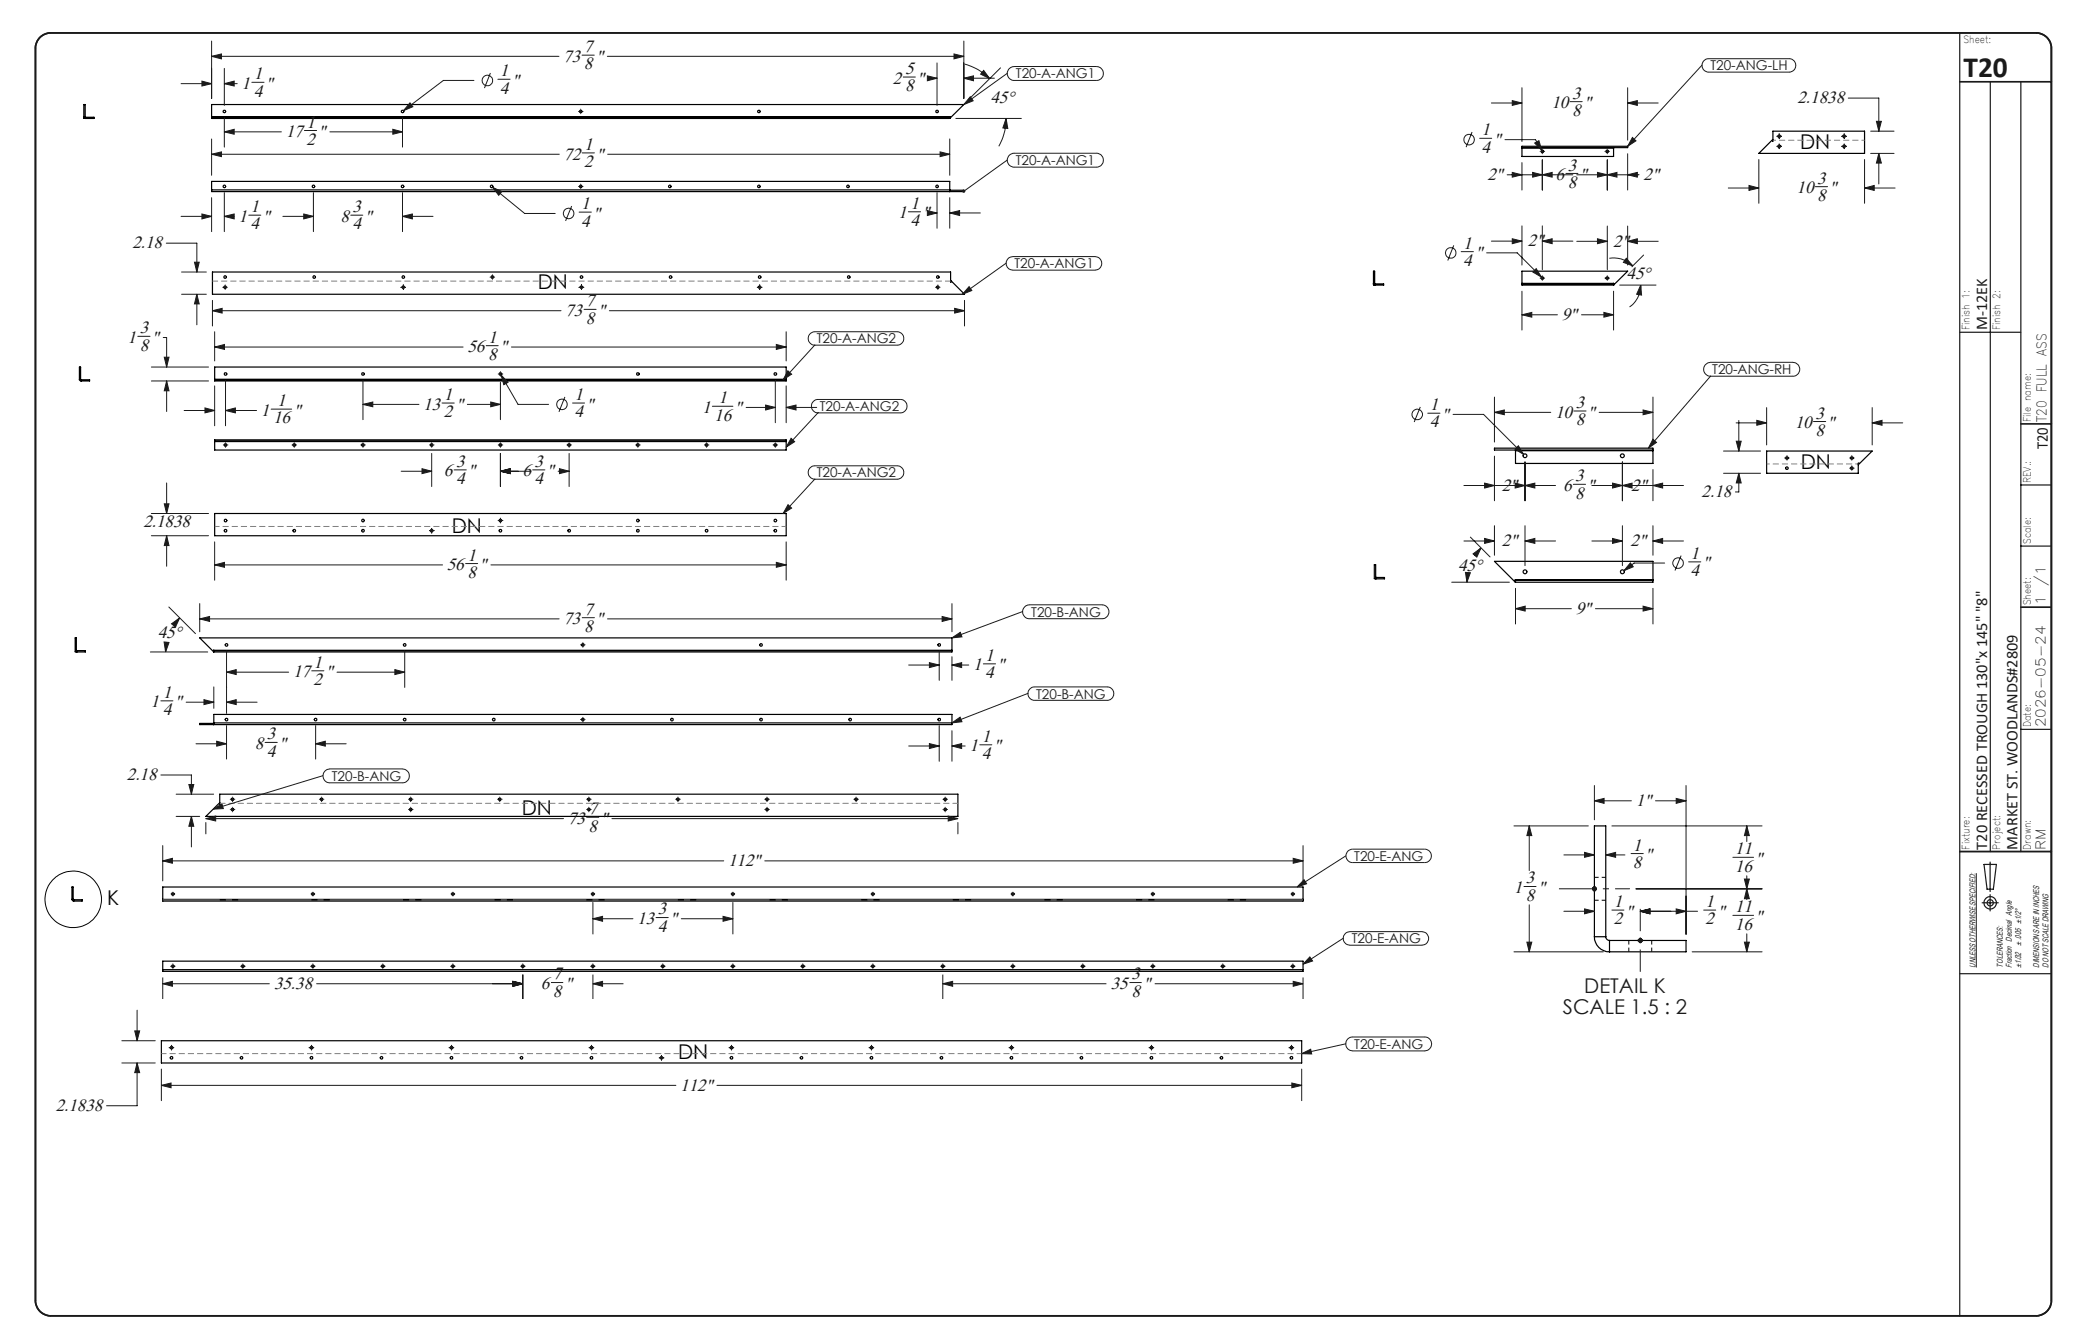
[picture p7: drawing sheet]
<svg xmlns="http://www.w3.org/2000/svg" width="432mm" height="279mm" viewBox="0 0 432 279" stroke-linecap="round" stroke-linejoin="round" font-family="sans-serif">
<defs><g id="words">
<text font-size="6.1" fill="#191924" x="408.2" y="16.1">T20</text>
<g font-size="4.2">
<text x="374.2" y="30.9">DN</text>
<text x="111.8" y="60.2">DN</text>
<text x="374.4" y="97.6">DN</text>
<text x="93.9" y="110.7">DN</text>
<text x="108.5" y="169.4">DN</text>
<text x="22.3" y="188.2">K</text>
<text x="141" y="220.1">DN</text>
</g>
<g font-size="4.2" fill="#191924">
<text x="329.4" y="206.5">DETAIL K</text>
<text x="324.9" y="210.7">SCALE 1.5 : 2</text>
</g>
<g font-size="3.7" fill="#191924">
<text x="121.4" y="10.8">7</text>
<text x="52.7" y="16.5">1</text>
<text x="103.9" y="15.8">1</text>
<text x="106.4" y="17.8">&quot;</text>
<text x="117.1" y="12.8">73</text>
<text x="121.4" y="14.4">8</text>
<text x="123.9" y="12.8">&quot;</text>
<text x="185.6" y="17.4">2</text>
<text x="188.2" y="15.4">5</text>
<text x="190.7" y="17.4">&quot;</text>
<text x="50.2" y="18.5">1</text>
<text x="52.7" y="20.1">4</text>
<text x="55.3" y="18.5">&quot;</text>
<text x="103.9" y="19.4">4</text>
<text x="188.2" y="19">8</text>
<text x="205.9" y="21.5">45°</text>
<text x="322.5" y="22.5">10</text>
<text x="326.8" y="20.5">3</text>
<text x="329.3" y="22.5">&quot;</text>
<text x="373.7" y="21.5">2.1838</text>
<text x="59.4" y="28.5">17</text>
<text x="63.7" y="26.5">1</text>
<text x="66.2" y="28.5">&quot;</text>
<text x="308" y="28.1">1</text>
<text x="326.8" y="24.1">8</text>
<text x="63.7" y="30.1">2</text>
<text x="117.2" y="33.2">72</text>
<text x="121.5" y="34.8">2</text>
<text x="121.5" y="31.2">1</text>
<text x="124" y="33.2">&quot;</text>
<text x="308" y="31.7">4</text>
<text x="310.5" y="30.1">&quot;</text>
<text x="325.9" y="35.4">3</text>
<text x="309.2" y="37.4">2&quot;</text>
<text x="323.4" y="37.4">6</text>
<text x="325.9" y="39">8</text>
<text x="328.5" y="37.4">&quot;</text>
<text x="341.7" y="37.4">2&quot;</text>
<text x="373.5" y="40.2">10</text>
<text x="377.8" y="38.2">3</text>
<text x="377.8" y="41.8">8</text>
<text x="380.3" y="40.2">&quot;</text>
<text x="49.6" y="46.1">1</text>
<text x="52.1" y="47.7">4</text>
<text x="52.1" y="44.1">1</text>
<text x="54.6" y="46.1">&quot;</text>
<text x="70.8" y="46.1">8</text>
<text x="73.3" y="44.1">3</text>
<text x="73.3" y="47.7">4</text>
<text x="75.8" y="46.1">&quot;</text>
<text x="120.8" y="47.1">4</text>
<text x="120.8" y="43.5">1</text>
<text x="123.3" y="45.5">&quot;</text>
<text x="186.7" y="45.4">1</text>
<text x="189.3" y="43.4">1</text>
<text x="189.3" y="47">4</text>
<text x="191.8" y="45.4">&quot;</text>
<text x="27.5" y="51.7">2.18</text>
<text x="304.2" y="51.7">1</text>
<text x="306.7" y="53.7">&quot;</text>
<text x="317.6" y="51.2">2&quot;</text>
<text x="335.4" y="51.3">2&quot;</text>
<text x="304.2" y="55.3">4</text>
<text x="338.2" y="58.1">45°</text>
<text x="117.5" y="65.7">73</text>
<text x="121.8" y="63.7">7</text>
<text x="124.3" y="65.7">&quot;</text>
<text x="26.5" y="71.3">1</text>
<text x="29.1" y="69.3">3</text>
<text x="31.6" y="71.3">&quot;</text>
<text x="101.5" y="71.2">1</text>
<text x="121.8" y="67.3">8</text>
<text x="324.7" y="66.5">9&quot;</text>
<text x="29.1" y="72.9">8</text>
<text x="97.2" y="73.2">56</text>
<text x="101.5" y="74.8">8</text>
<text x="104" y="73.2">&quot;</text>
<text x="92.3" y="83.2">1</text>
<text x="119.4" y="83.2">1</text>
<text x="149.4" y="83.8">1</text>
<text x="54.2" y="86.4">1</text>
<text x="56.8" y="88">16</text>
<text x="57.6" y="84.4">1</text>
<text x="61.1" y="86.4">&quot;</text>
<text x="88" y="85.2">13</text>
<text x="92.3" y="86.8">2</text>
<text x="94.8" y="85.2">&quot;</text>
<text x="119.4" y="86.8">4</text>
<text x="121.9" y="85.2">&quot;</text>
<text x="146" y="85.8">1</text>
<text x="148.5" y="87.4">16</text>
<text x="152.8" y="85.8">&quot;</text>
<text x="297.2" y="88.9">4</text>
<text x="297.2" y="85.3">1</text>
<text x="299.8" y="87.3">&quot;</text>
<text x="323.3" y="86.8">10</text>
<text x="327.6" y="84.8">3</text>
<text x="327.6" y="88.4">8</text>
<text x="330.1" y="86.8">&quot;</text>
<text x="373.1" y="89">10</text>
<text x="377.4" y="87">3</text>
<text x="380" y="89">&quot;</text>
<text x="377.4" y="90.6">8</text>
<text x="92.3" y="99.1">6</text>
<text x="94.8" y="100.7">4</text>
<text x="94.8" y="97.1">3</text>
<text x="97.3" y="99.1">&quot;</text>
<text x="108.6" y="99.1">6</text>
<text x="111.2" y="100.7">4</text>
<text x="111.2" y="97.1">3</text>
<text x="113.7" y="99.1">&quot;</text>
<text x="327.5" y="100">3</text>
<text x="312.2" y="102">2&quot;</text>
<text x="325" y="102">6</text>
<text x="327.5" y="103.6">8</text>
<text x="330" y="102">&quot;</text>
<text x="339.1" y="102">2&quot;</text>
<text x="353.8" y="103.4">2.18</text>
<text x="29.8" y="109.7">2.1838</text>
<text x="312.2" y="113.6">2&quot;</text>
<text x="339" y="113.6">2&quot;</text>
<text x="92.9" y="118.5">56</text>
<text x="97.2" y="116.5">1</text>
<text x="99.7" y="118.5">&quot;</text>
<text x="303.1" y="118.6">45°</text>
<text x="351.5" y="119.8">4</text>
<text x="351.5" y="116.2">1</text>
<text x="354" y="118.2">&quot;</text>
<text x="97.2" y="120.1">8</text>
<text x="117.1" y="129.8">73</text>
<text x="121.4" y="127.8">7</text>
<text x="121.4" y="131.4">8</text>
<text x="124" y="129.8">&quot;</text>
<text x="327.6" y="127.6">9&quot;</text>
<text x="32.8" y="132.7">45°</text>
<text x="204.8" y="137.4">1</text>
<text x="60.9" y="140.8">17</text>
<text x="65.2" y="142.4">2</text>
<text x="65.2" y="138.8">1</text>
<text x="67.7" y="140.8">&quot;</text>
<text x="202.3" y="139.4">1</text>
<text x="204.8" y="141">4</text>
<text x="207.4" y="139.4">&quot;</text>
<text x="31.3" y="147.1">1</text>
<text x="33.8" y="148.7">4</text>
<text x="33.8" y="145.1">1</text>
<text x="36.4" y="147.1">&quot;</text>
<text x="53" y="155.7">8</text>
<text x="55.5" y="153.7">3</text>
<text x="58" y="155.7">&quot;</text>
<text x="204.1" y="154.2">1</text>
<text x="55.5" y="157.3">4</text>
<text x="201.6" y="156.2">1</text>
<text x="204.1" y="157.8">4</text>
<text x="206.6" y="156.2">&quot;</text>
<text x="26.4" y="162.2">2.18</text>
<text x="340.1" y="167.6">1&quot;</text>
<text x="118.1" y="171.3">73</text>
<text x="122.4" y="169.3">7</text>
<text x="122.4" y="172.9">8</text>
<text x="124.9" y="171.3">&quot;</text>
<text x="339.5" y="176.8">1</text>
<text x="342" y="178.8">&quot;</text>
<text x="360.7" y="177.6">11</text>
<text x="365" y="179.6">&quot;</text>
<text x="151.4" y="180">112&quot;</text>
<text x="314.7" y="185.6">1</text>
<text x="317.2" y="183.7">3</text>
<text x="319.7" y="185.6">&quot;</text>
<text x="339.5" y="180.4">8</text>
<text x="360.7" y="181.2">16</text>
<text x="136.8" y="190.1">3</text>
<text x="317.2" y="187.3">8</text>
<text x="335.5" y="188.6">1</text>
<text x="338" y="190.6">&quot;</text>
<text x="354.6" y="188.6">1</text>
<text x="357.1" y="190.6">&quot; 11</text>
<text x="365" y="191.7">&quot;</text>
<text x="132.5" y="192.1">13</text>
<text x="136.8" y="193.7">4</text>
<text x="139.3" y="192.1">&quot;</text>
<text x="335.5" y="192.2">2</text>
<text x="354.6" y="192.2">2</text>
<text x="360.7" y="193.3">16</text>
<text x="114.9" y="203.6">7</text>
<text x="235.2" y="203.6">3</text>
<text x="57" y="205.6">35.38</text>
<text x="112.4" y="205.6">6</text>
<text x="114.9" y="207.2">8</text>
<text x="117.5" y="205.6">&quot;</text>
<text x="230.9" y="205.6">35</text>
<text x="235.2" y="207.2">8</text>
<text x="237.7" y="205.6">&quot;</text>
<text x="141.4" y="226.7">112&quot;</text>
<text x="11.6" y="231">2.1838</text>
</g>
<g font-size="3.4" fill="#191924">
<text x="413.1" y="68.7" transform="rotate(-90 413.1 68.7)">M-12EK</text>
<text x="425.7" y="93.4" transform="rotate(-90 425.7 93.4)">T20</text>
<text x="413.1" y="176.6" transform="rotate(-90 413.1 176.6)">T20 RECESSED TROUGH 130&quot;x 145&quot; &quot;8&quot;</text>
<text x="419.4" y="176.6" transform="rotate(-90 419.4 176.6)">MARKET ST. WOODLANDS#2809</text>
</g>
<g font-size="2.8" fill="#191924">
<text x="211.2" y="16.3">T20-A-ANG1</text>
<text x="355.6" y="14.6">T20-ANG-LH</text>
<text x="211.2" y="34.3">T20-A-ANG1</text>
<text x="210.9" y="55.7">T20-A-ANG1</text>
<text x="169.8" y="71.4">T20-A-ANG2</text>
<text x="356" y="77.8">T20-ANG-RH</text>
<text x="170.4" y="85.4">T20-A-ANG2</text>
<text x="425.5" y="87.7" transform="rotate(-90 425.5 87.7)">T20 FULL ASS</text>
<text x="169.8" y="99.2">T20-A-ANG2</text>
<text x="425.2" y="125.8" transform="rotate(-90 425.2 125.8)">1</text>
<text x="425.2" y="121.7" transform="rotate(-90 425.2 121.7)">/1</text>
<text x="214.4" y="128.2">T20-B-ANG</text>
<text x="215.4" y="145.2">T20-B-ANG</text>
<text x="425.2" y="151.2" transform="rotate(-90 425.2 151.2)">2026-05-24</text>
<text x="69" y="162.3">T20-B-ANG</text>
<text x="281.6" y="178.9">T20-E-ANG</text>
<text x="425.2" y="176.6" transform="rotate(-90 425.2 176.6)">RM</text>
<text x="281" y="196.1">T20-E-ANG</text>
<text x="281.5" y="218.1">T20-E-ANG</text>
</g>
<g font-size="2.1" fill="#191924">
<text x="408.2" y="8.9">Sheet:</text>
<text x="409.5" y="68.7" transform="rotate(-90 409.5 68.7)">Finish 1:</text>
<text x="415.8" y="68.7" transform="rotate(-90 415.8 68.7)">Finish 2:</text>
<text x="422.2" y="87.7" transform="rotate(-90 422.2 87.7)">File name:</text>
<text x="422.2" y="100.4" transform="rotate(-90 422.2 100.4)">REV.:</text>
<text x="422.2" y="113.1" transform="rotate(-90 422.2 113.1)">Scale:</text>
<text x="422.2" y="125.8" transform="rotate(-90 422.2 125.8)">Sheet:</text>
<text x="422.2" y="151.2" transform="rotate(-90 422.2 151.2)">Date:</text>
<text x="409.5" y="176.6" transform="rotate(-90 409.5 176.6)">Fixture:</text>
<text x="415.8" y="176.6" transform="rotate(-90 415.8 176.6)">Project:</text>
<text x="422.2" y="176.6" transform="rotate(-90 422.2 176.6)">Drawn:</text>
</g>
<g font-size="1.7" fill="#191924">
<text x="420.2" y="196.6" transform="rotate(-90 420.2 196.6)">± .005 ±1/2°</text>
<text x="410.7" y="201.1" transform="rotate(-90 410.7 201.1)">UNLESS OTHERWISE SPECIFIED:</text>
<text x="416.4" y="201.1" transform="rotate(-90 416.4 201.1)">TOLERANCES:</text>
<text x="418.3" y="201.1" transform="rotate(-90 418.3 201.1)">Fraction Decimal Angle</text>
<text x="420.2" y="201.1" transform="rotate(-90 420.2 201.1)">±1/32</text>
<text x="424" y="201.1" transform="rotate(-90 424 201.1)">DIMENSIONS ARE IN INCHES</text>
<text x="425.9" y="201.1" transform="rotate(-90 425.9 201.1)">DO NOT SCALE DRAWING</text>
</g>
</g></defs>
<g fill="none" stroke="#191924" stroke-width=".21">
<path d="M37.6 17.4h6.4M42 16.9l2 .5-2 .5zM44 11.7l2-.5v1zM44 8.5v12M44 11.7h72.2M46.6 17.4l2.1-.5v1zM46.6 14.2v7.7M46.6 17.4h2.7M52.4 17.1h2.5M98.5 16.7h-6.3l-8.3 6.3M102 15.2l-1.3 3.1M103.5 16.5h2.5"/>
<path d="M121 11.5h2.5M126.3 11.7h74.1M187.8 16h2.5M192.8 15.8l2 .5-2 .5zM193 16.3h1.8M194.8 13.1v8.8M198.3 11.2l2.1 .5-2.1 .5zM200.4 16.3l2-.5v1zM200.4 8.5v12M200.4 16.3h6.3M200.6 13.3a11.4 11.4 0 0 1 5.1 3M204.5 14.6l1.2 1.7-1.8-.9z"/>
<path d="M208 14.1l-6.7 6.7M209.4 15.2l-9 6.5M209.8 14.3l.4-.3 .7-.2h17a1.45 1.45 0 0 1 1.5 1.5 1.45 1.45 0 0 1-1.5 1.4h-17a1.46 1.46 0 0 1-1.4-.8 1.46 1.46 0 0 1 .3-1.6zM316.4 18.2v11.2M338.4 18.2v10.9M353.8 13.5l-15.4 16.9M354.2 12.7l.9-.5h16.8a1.39 1.39 0 0 1 1.4 1.4 1.39 1.39 0 0 1-1.4 1.4h-16.7a1.41 1.41 0 0 1-1.2-.8 1.41 1.41 0 0 1 .2-1.5zM44 32.1l2-.5v1zM44 28.9v7.5M44 32.1h72.3M46.6 27.4l2.1-.5v1zM46.6 24.4v6.2"/>
<path d="M46.6 27.4h11.9M63.3 27.1h2.5M68.6 27.4h15.1M81.7 26.9l2 .5-2 .5zM83.7 24.4v6.2M85.2 21.4l.6 .8-1.9 .8zM102.4 38.9l1.9 .9-.6 .8zM102.4 38.9l6.7 5.5h6.3M120.3 23.2h.1M120.3 38.8h.1M120.5 23.2h.4M120.5 38.8h.4"/>
<path d="M120.7 22.7v.1M120.7 23v.4M120.7 23.6h.1M120.7 38.3h.1M120.7 38.6v.4M120.7 39.2h.1M121 31.8h2.6M121.1 23.2h.1M121.1 38.8h.1M126.3 32.1h71.1M195.4 31.6l2 .5-2 .5zM197.4 28.9v7.5"/>
<path d="M198.7 24.6h13.6M201.7 20.1l.6 .9-1.9 .7zM209.2 24.6l.3 2.1-1-.1zM209.2 24.6a11.8 11.8 0 0 1-1.6 5.8M209.4 33.3l-9 6.5M209.8 32.3l.9-.4h17.2a1.45 1.45 0 0 1 1.5 1.4 1.45 1.45 0 0 1-1.5 1.4h-17a1.46 1.46 0 0 1-1.4-.8 1.46 1.46 0 0 1 .3-1.6zM306 27.4l-1.2 3.2M307.6 28.8h2.5M310.1 21.4h6.3M312.9 29h6.3l1.3 2.3M313.3 36.3h13.7M314.4 20.9l2 .5-2 .5z"/>
<path d="M314.4 35.8l2 .5-2 .5zM316.4 33.8v5.7M318.6 35.8l2 .5-2 .5zM319.1 29.7l.8-.5 .6 2.1zM320.2 31.5h.1M320.4 31.5h.5M320.6 36.3l2.1-.5v1zM320.6 31h.1M320.6 31.3v.4M320.6 31.9v.1M320.6 33.2v6.3M321.1 31.5h.1"/>
<path d="M325.5 36.1h2.5M326.4 21.1h2.5M327.8 36.3h12.9M332.1 35.8l2.1 .5-2.1 .5zM333.7 31.5h.1M333.9 31.5h.5M334.2 36.3l2-.5v1zM334.2 31h.1M334.2 31.3v.4M334.2 31.9v.1M334.2 33.2v6.3M334.6 31.5h.1"/>
<path d="M338.4 21.4l2-.5v1zM338.4 36.3l2-.5v1zM338.4 32v7.5M338.4 21.4h6.3M339.4 28.6l.7 .7-1.7 1.1zM359.3 39.1h6.4M363.6 38.6l2.1 .5-2.1 .5zM365.7 33.2v9.1M369.4 28.3h.1M369.4 30.4h.1M369.7 28.3h.4M369.7 30.4h.4"/>
<path d="M369.9 27.8v.1M369.9 28.1v.4M369.9 28.8h.1M369.9 30h.1M369.9 30.2v.4M369.9 30.8v.1M370.3 28.3h.1M370.3 30.4h.1M377.4 38.8h2.5M382.9 28.3h.1M382.9 30.4h.1M383.2 28.3h.4"/>
<path d="M383.2 30.4h.4M383.4 27.8v.1M383.4 28.1v.4M383.4 28.8h.1M383.4 30h.1M383.4 30.2v.4M383.4 30.8v.1M383.8 28.3h.1M383.8 30.4h.1M384.2 20.4h6.4v6.9M387.6 39.1l2-.5v1zM387.6 33.2v9.1"/>
<path d="M387.6 39.1h6.4M388.9 31.9h4.9M388.9 27.3h4.9M390.1 25.2h1l-.5 2.1zM390.6 31.9l.5 2h-1zM390.6 31.9v6.3M34.6 50.6h6.3v6M37.6 45h6.4M37.7 56.6h5.2M40.4 54.5h1l-.5 2.1zM42 44.5l2 .5-2 .5zM44 41.1v7.1"/>
<path d="M46.3 59.7h.1M46.6 59.7h.4M46.6 45l2.1-.5v1zM46.6 40v8.2M46.6 45h2.1M46.8 59.2v.1M46.8 59.5v.4M47.2 59.7h.1M51.7 44.7h2.5M58.8 45h6.4M63.1 44.5l2.1 .5-2.1 .5zM65.2 40v8.2"/>
<path d="M72.9 44.7h2.5M83.4 59.7h.1M83.6 59.7h.5M83.7 45l2-.5v1zM83.7 40v8.2M83.7 45h6.3M83.9 59.2v.1M83.9 59.5v.4M84.3 59.7h.1M101.9 57.6h.1M102.2 57.6h.4M102.4 57.1v.1"/>
<path d="M102.4 57.4v.4M102.4 58v.1M102.8 57.6h.1M118.9 42.8l-1.3 3.1M120.4 44.1h2.5M120.4 59.7h.1M120.7 59.7h.4M120.9 59.2v.1M120.9 59.5v.4M121.3 59.7h.1M157.4 59.7h.1M157.7 59.7h.5"/>
<path d="M157.9 59.2v.1M157.9 59.5v.4M158.4 59.7h.1M188.8 44h2.6M192.8 43.8l2 .5-2 .5zM194.1 44.3h.7M194.5 59.7h.1M194.8 59.7h.4M194.8 40v7.4M195 59.2v.1M195 59.5v.4M195.4 59.7h.1"/>
<path d="M197.4 44.3l2.1-.5v1zM197.4 41.1v6.3M197.4 44.3h6.4M201.5 59.6l.5 .8-1.9 .8zM209.2 54.7l-9.1 6.5M209.7 53.7l.9-.4h17a1.41 1.41 0 0 1 1.5 1.5 1.41 1.41 0 0 1-1.5 1.4h-17a1.41 1.41 0 0 1-1.3-1 1.41 1.41 0 0 1 .4-1.5zM302.2 51l-1.2 3.2M303.8 52.3h2.5M309.1 52.6h6.3l5.1 5M310.1 50.1h6.3M314.4 49.6l2 .5-2 .6zM316.4 47v8.1"/>
<path d="M318.7 56.6l.7-.8 1.1 1.8zM320.2 57.8h.1M320.4 57.8h.5M320.6 50.1l2.1-.5v1.1zM320.6 47v9.1M320.6 57.3v.1M320.6 57.6v.4M320.6 58.2v.1M320.6 50.1h6.4M321.1 57.8h.1M327.8 50.2h6.4M332.1 49.6l2.1 .6-2.1 .5z"/>
<path d="M333.7 57.8h.1M333.9 57.8h.5M334.2 47v9.1M334.2 57.3v.1M334.2 57.6v.4M334.2 58.2v.1M334.6 53.7a5.5 5.5 0 0 1 4.8 1.6M334.6 57.8h.1M336.7 59.3h7.6M338.1 53.7l1.3 1.6-1.9-.8zM338.4 50.2l2-.6v1.1zM338.4 50.2h6.3"/>
<path d="M338.4 47v8.1M341.1 59.3l.2 2-1-.1zM341.1 59.3a5.5 5.5 0 0 1-2.3 4.5M341.7 53l-2.4 2.5M28.6 69.9h2.6M31.5 79.2h11.9M31.5 76.3h11.9M33.9 70.2h.7v6.1M34.1 74.3h1l-.5 2zM34.6 79.2l.5 2h-1zM34.6 79.2v6.3M37.7 61.2h5.2"/>
<path d="M40.9 61.2l.5 2h-1zM40.9 61.2v6.3M44.2 64.6l2-.5v1zM44.2 62.4v5.4M44.2 64.6h72.4M44.6 72.1l2.1-.5v1zM44.6 69v6M44.6 72.1h51.7M46.8 60.1v.1M46.9 79v9.5M75.5 79v8.2M83.9 60.1v.1"/>
<path d="M101.1 71.9h2.5M103.6 77.8h.1M103.8 77.8h.4M104 77.3h.1M104 77.5v.5M104 78.2h.1M104 79.5v7.7M104.2 78l1.4 1.5-.9 .5zM104.2 78l3.5 6.1h6.4M104.5 77.8h.1M106.3 72.1h57.1M120.9 60.1v.1"/>
<path d="M121.4 64.3h2.5M126.7 64.6h73.8M157.9 60.1v.1M161.2 79v8.9M161.4 71.6l2 .5-2 .5zM163.4 69v6M163.8 77.1l.8 .7-1.8 1.2zM168.4 69.4l.9-.4h17.2a1.39 1.39 0 0 1 1.4 1.4 1.39 1.39 0 0 1-1.4 1.4h-17.1a1.39 1.39 0 0 1-1.3-.9 1.39 1.39 0 0 1 .3-1.5zM169.4 71.7l-6.6 7.3M195 60.1v.1M198.5 64.1l2 .5-2 .5zM200.5 62.4v5.4"/>
<path d="M316.4 65.4l2.1-.5v1zM316.4 60.5v8.1M316.4 65.4h7.4M328.8 65.4h6.7M333.4 64.9l2.1 .5-2.1 .5zM335.5 60.5v8.1M354.5 75.8l.6-.4 .5-.1h17.1a1.45 1.45 0 0 1 1.5 1.5 1.45 1.45 0 0 1-1.5 1.4h-17.1a1.46 1.46 0 0 1-1.3-.8 1.46 1.46 0 0 1 .2-1.6zM355.6 78.2l-12.9 15M38.3 85.3h6.3M42.6 84.8l2 .5-2 .5zM44.6 80.2v8.3M46.4 92.5h.1"/>
<path d="M46.7 92.5h.4M46.9 85.3l2-.5v1zM46.9 92v.1M46.9 92.3v.4M46.9 92.9v.1M46.9 85.3h6.4M47.3 92.5h.1M56.4 85.1h4.2M60.7 92.5h.1M61 92.5h.4M61.2 92v.1M61.2 92.3v.4"/>
<path d="M61.2 92.9v.1M61.6 92.5h.1M75 92.5h.1M75.2 92.5h.5M75.5 84.1l2-.5v1zM75.5 84.1h11.6M75.5 92v.1M75.5 92.3v.4M75.5 92.9v.1M75.9 92.5h.1M83.4 98h6.3M87.7 97.4l2 .6-2 .5z"/>
<path d="M89.3 92.5h.1M89.5 92.5h.5M89.7 92v.1M89.7 92.3v.4M89.7 92.9v.1M89.7 94.3v6.8M90.2 92.5h.1M91.9 83.8h2.5M94.4 97.7h2.5M97.2 84.1h6.8M102 83.6l2 .5-2 .5zM103.6 92.5h.1"/>
<path d="M103.8 92.5h.4M104 98l2.1-.6v1.1zM104 92v.1M104 92.3v.4M104 92.9v.1M104 94.3v6.8M104 98h6.4M104.5 92.5h.1M110.7 97.7h2.6M116 98h2.3M116.3 97.4l2 .6-2 .5zM117.4 82.5l-1.2 3.1"/>
<path d="M117.9 92.5h.1M118.1 92.5h.4M118.3 92v.1M118.3 92.3v.4M118.3 92.9v.1M118.3 94.3v6.8M118.7 92.5h.1M119 83.8h2.5M132.2 92.5h.1M132.4 92.5h.4M132.6 92v.1M132.6 92.3v.4"/>
<path d="M132.6 92.9v.1M133 92.5h.1M146.4 92.5h.1M146.7 92.5h.4M146.9 92v.1M146.9 92.3v.4M146.9 92.9v.1M147.3 92.5h.1M148.1 84.5h4.3M155.1 84.7h6.1M159.2 84.2l2 .5-2 .5zM160.7 92.5h.1"/>
<path d="M161 92.5h.4M161.2 92v.1M161.2 92.3v.4M161.2 92.9v.1M161.6 92.5h.1M163.4 84.7l2.1-.5v1zM163.4 80.2v7.7M163.4 84.7h6.4M164.5 91.1l.7 .7-1.8 1.2zM168.4 97.3l.9-.5h17.2a1.39 1.39 0 0 1 1.4 1.4 1.39 1.39 0 0 1-1.4 1.4h-17.1a1.39 1.39 0 0 1-1.3-.8 1.39 1.39 0 0 1 .3-1.5zM169.1 83.5l.8-.5h17.3a1.39 1.39 0 0 1 1.4 1.4 1.39 1.39 0 0 1-1.4 1.4h-17.1a1.39 1.39 0 0 1-1.3-.8 1.39 1.39 0 0 1 .3-1.5zM169.4 99.6l-6.6 7.2"/>
<path d="M170.1 85.8l-6.7 7.2M295.3 84.6l-1.3 3.1M296.8 85.9h2.6M302.1 86.1h6.3l8.4 8.4M310.7 85.7l2-.5v1zM310.7 82.5v9.4M310.7 94.8v9.3M310.7 85.7h11.7M315 93.4l.7-.7 1.1 1.8zM317 96v8.1M327.2 85.4h2.5M332.5 85.7h11.1"/>
<path d="M337.3 96v8.1M341.6 85.2l2 .5-2 .5zM343.6 91.3l.8 .7-1.7 1.2zM343.6 82.5v9.8M343.6 97.6v6.5M358.3 93.8h7.7M358.3 98.4h7.7M360.9 87.9h6.4M361 91.7h1l-.5 2.1zM361.5 98.4l.5 2h-1zM361.5 98.4v3.9h-.7M361.5 87.4v6.4"/>
<path d="M365.2 87.4l2.1 .5-2.1 .5zM367.3 84.7v7.8M371 95.2h.1M371.3 95.2h.4M371.5 94.7v.1M371.5 95v.4M371.5 95.6v.1M371.9 95.2h.1M377 87.6h2.6M384.5 97.3h.1M384.5 95.2h.1M384.8 97.3h.4"/>
<path d="M384.8 95.2h.4M385 94.7v.1M385 95v.4M385 95.6v.1M385 96.8v.1M385 97.1v.4M385 97.8h.1M385.4 97.3h.1M385.4 95.2h.1M389.2 87.9l2.1-.5v1zM389.2 84.7v7.8M389.2 87.9h6.4"/>
<path d="M31.5 106.8h11.9M31.5 111.4h11.9M34.1 104.7h1l-.5 2.1zM34.6 111.4l.5 2h-1zM34.6 100.4v6.4M34.6 111.4v6.3M44.6 117.4l2.1-.5v1zM44.6 112.6v8M44.6 117.4h47.4M89.3 110.3h.1M89.5 110.3h.5M89.7 109.9h.1"/>
<path d="M89.7 110.1v.4M89.7 110.7v.1M90.2 110.3h.1M96.8 117.2h2.5M102.1 117.4h61.3M103.6 108.2h.1M103.8 108.2h.4M104 107.7v.1M104 108v.4M104 108.6v.1M104.5 108.2h.1M161.4 116.9l2 .5-2 .5z"/>
<path d="M163.4 112.6v8M163.8 104.9l.8 .7-1.8 1.2zM304.3 112.5h6.4M304.3 100.9h19.1M304.7 119l1 .1-.7 1.9zM305.1 119.5l-.1 1.5M305.7 111.7l4.1 4.1M306.2 115.1l1.7-1.2-.9 1.9zM307.9 113.9l-1.3 1.7M308.6 111.9l2.1 .6-2.1 .5zM308.6 100.4l2.1 .5-2.1 .6zM310.7 109.3v6.1"/>
<path d="M315 100.4l2 .5-2 .6zM317 112.5l2.1-.6v1.1zM317 100.9l2.1-.5v1.1zM317 112.5h6.4M317 109.3v8.3M327.1 100.7h2.5M330.9 112.5h6.4M330.9 100.9h19.1M335.2 111.9l2.1 .6-2.1 .5zM335.2 100.4l2.1 .5-2.1 .6zM337.3 100.9l2-.5v1.1zM337.3 109.3v8.3"/>
<path d="M338.9 117l.6 .8-1.9 .8zM343.6 112.5l2.1-.6v1.1zM343.6 100.9l2.1-.5v1.1zM343.6 109.3v6.1M343.6 112.5h6.4M346.1 117.1h-6.4l-2.1 1.5M349.5 115.5l-1.3 3.1M351 116.8h2.6M31.3 135.5h11.9M34.1 133.5l1 .1-.7 1.9zM34.6 133.5l-.2 2M35.1 126.2l5.5 5.5"/>
<path d="M35.7 129.7l1.7-1.3-.9 2zM37.4 128.4l-1 1.2M41.5 128.7l2.1-.5v1zM41.5 128.7h74.7M41.5 125.5v5.8M47.1 139.7l2-.5v1zM47.1 135.3v13M47.1 139.7h12.9M64.8 139.5h2.5M70.1 139.7h14M82.1 139.2l2 .5-2 .5zM84.1 135.3v7.6"/>
<path d="M120.7 134.1h.1M121 134.1h.4M121 128.4h2.6M121.2 133.6h.1M121.2 133.8v.5M121.2 134.5h.1M121.6 134.1h.1M126.3 128.7h71.6M188.9 138.3h6.4M193.2 137.8l2.1 .5-2.1 .5zM195.3 135.3v6.1M195.9 128.2l2 .5-2 .5z"/>
<path d="M197.9 132.6l1.7-1.2 .4 1zM197.9 138.3l2-.5v1zM197.9 125.5v5.8M197.9 136.5v4.9M197.9 138.3h3.5M204.4 138h2.6M212.6 127.1l-14.7 5.5M213 126.2l.4-.3 .6-.2h15.1a1.45 1.45 0 0 1 1.4 1.5 1.45 1.45 0 0 1-1.4 1.4h-15.1a1.44 1.44 0 0 1-1.3-.8 1.44 1.44 0 0 1 .3-1.6zM301.8 121h12M315.1 126.5l2-.5v1zM315.1 122.3v7.4M315.1 126.5h11.6"/>
<path d="M331.7 126.5h11.9M341.6 126l2 .5-2 .5zM343.6 122.3v7.4M33.4 145.7h2.5M38.7 146h5.7M40.7 154.6h6.4M42.4 145.5l2 .5-2 .5zM44.4 142.8v4.4M45 154.1l2.1 .5-2.1 .5zM47.1 146l2-.5v1zM47.1 150.8v7M47.1 146h6.3"/>
<path d="M55.1 154.3h2.5M65.6 154.6l2-.5v1zM65.6 150.8v7M65.6 154.6h6.4M120.7 149.6h.1M121 149.6h.4M121.2 149.1v.1M121.2 149.4v.4M121.2 150v.1M121.6 149.6h.1M188.9 155.1h6.4M193.2 154.6l2.1 .5-2.1 .5z"/>
<path d="M195.3 150.8v7.5M197.9 150.3l1.7-1.2 .4 .9zM197.9 155.1l2-.5v1zM197.9 151.9v6.4M197.9 155.1h2.8M203.7 154.8h2.5M213.7 144.1l-15.8 6.2M214.2 143.2l.7-.4h15.3a1.39 1.39 0 0 1 1.4 1.4 1.39 1.39 0 0 1-1.4 1.4h-15.1a1.39 1.39 0 0 1-1.3-.9 1.39 1.39 0 0 1 .4-1.5zM33.4 161.1h6.4v4M33.8 179l2-.6v1.1zM33.8 175.8v7.3M33.8 179h116.7"/>
<path d="M36.6 169.7h4.9M36.6 165.1h7.8M39.3 163.1h1l-.5 2zM39.8 169.7l.5 2.1h-1zM39.8 169.7v6.4M42.8 170.2l2-.5v1zM42.8 171v2.4M42.8 170.2h74.4M44.3 168.2l1.8-1.1 .3 1zM47.9 166.2h.1M47.9 168.3h.1M48.1 166.2h.4"/>
<path d="M48.1 168.3h.4M48.3 165.7h.1M48.3 165.9v.5M48.3 166.6v.1M48.3 167.8v.1M48.3 168.1v.4M48.3 168.7v.1M48.8 166.2h.1M48.8 168.3h.1M66.4 166.2h.1M66.6 166.2h.5M66.9 165.7h.1"/>
<path d="M66.9 165.9v.5M66.9 166.6v.1M67.1 161.3l-22.8 6.9M67.3 166.2h.1M67.5 160.3l.4-.3 .7-.2h15a1.45 1.45 0 0 1 1.5 1.5 1.45 1.45 0 0 1-1.5 1.4h-15a1.44 1.44 0 0 1-1.3-.8 1.44 1.44 0 0 1 .2-1.6zM84.9 166.2h.1M84.9 168.3h.1M85.2 166.2h.4M85.2 168.3h.4M85.4 165.7h.1M85.4 165.9v.5M85.4 166.6v.1"/>
<path d="M85.4 167.8v.1M85.4 168.1v.4M85.4 168.7v.1M85.8 166.2h.1M85.8 168.3h.1M103.4 166.2h.1M103.7 166.2h.4M103.9 165.7h.1M103.9 165.9v.5M103.9 166.6v.1M104.3 166.2h.1M122 169.9h2.5"/>
<path d="M122 166.2h.1M122 168.3h.1M122.2 166.2h.4M122.2 168.3h.4M122.4 165.7h.1M122.4 165.9v.5M122.4 166.6v.1M122.4 167.8v.1M122.4 168.1v.4M122.4 168.7v.1M122.8 166.2h.1M122.8 168.3h.1"/>
<path d="M127.2 170.2h71.9M140.5 166.2h.1M140.7 166.2h.4M140.9 165.7h.1M140.9 165.9v.5M140.9 166.6v.1M141.4 166.2h.1M159 179h111.9M159 166.2h.1M159 168.3h.1M159.2 166.2h.5M159.2 168.3h.5"/>
<path d="M159.5 165.7h.1M159.5 165.9v.5M159.5 166.6v.1M159.5 167.8v.1M159.5 168.1v.4M159.5 168.7v.1M159.9 166.2h.1M159.9 168.3h.1M177.5 166.2h.1M177.8 166.2h.4M178 165.7h.1M178 165.9v.5"/>
<path d="M178 166.6v.1M178.4 166.2h.1M196 166.2h.1M196 168.3h.1M196.3 166.2h.4M196.3 168.3h.4M196.5 165.7h.1M196.5 165.9v.5M196.5 166.6v.1M196.5 167.8v.1M196.5 168.1v.4M196.5 168.7v.1"/>
<path d="M196.9 166.2h.1M196.9 168.3h.1M197.1 169.7l2 .5-2 .5zM199.1 171v2.4M268.9 178.4l2 .6-2 .5zM270.9 175.8v7.3M279.8 177.9l-10.1 6.5M280.3 176.9l.8-.4h15.1a1.39 1.39 0 0 1 1.4 1.4 1.39 1.39 0 0 1-1.4 1.4h-15a1.4 1.4 0 0 1-1.3-.9 1.4 1.4 0 0 1 .4-1.5zM314.7 171.7h15.5M317.9 171.7l.6 2h-1.1zM317.9 171.7v9.3M325.1 177.7h6.4"/>
<path d="M329.4 177.2l2.1 .5-2.1 .5zM331.5 166.5l2-.5v1zM331.5 163.3v7.1M331.5 166.5h7.7M333.8 177.7l2.1-.5v1zM333.8 177.7h4M335.1 171.7h31.2M339.1 177.4h2.5M344.2 166.5h6.3M348.5 166l2 .5-2 .5zM350.5 163.3v30.9M360.3 178.2h4.3"/>
<path d="M363.1 171.7l.6 2h-1zM363.1 171.7v3.2M35.5 185.8h.1M35.7 185.8h.5M35.9 185.4h.1M35.9 185.6v.5M35.9 186.3h.1M36.4 185.8h.1M64.6 185.8h.1M64.8 185.8h.5M65.1 185.4h.1M65.1 185.6v.5"/>
<path d="M65.1 186.3h.1M65.5 185.8h.1M93.7 185.8h.1M93.9 185.8h.5M94.2 185.4h.1M94.2 185.6v.5M94.2 186.3h.1M94.6 185.8h.1M122.8 185.8h.1M123 185.8h.5M123.3 191l2-.5v1zM123.3 185.4h.1"/>
<path d="M123.3 185.6v.5M123.3 186.3h.1M123.3 187.6v6.6M123.3 191h8.3M123.7 185.8h.1M136.4 190.7h2.5M141.6 191h10.8M150.3 190.5l2.1 .5-2.1 .5zM151.9 185.8h.1M152.2 185.8h.4M152.4 185.4h.1M152.4 185.6v.5"/>
<path d="M152.4 186.3h.1M152.4 187.6v6.6M152.8 185.8h.1M181 185.8h.1M181.3 185.8h.4M181.5 185.4h.1M181.5 185.6v.5M181.5 186.3h.1M181.9 185.8h.1M210.1 185.8h.1M210.4 185.8h.4M210.6 185.4h.1"/>
<path d="M210.6 185.6v.5M210.6 186.3h.1M211 185.8h.1M239.2 185.8h.1M239.5 185.8h.4M239.7 185.4h.1M239.7 185.6v.5M239.7 186.3h.1M240.1 185.8h.1M268.3 185.8h.1M268.6 185.8h.4M268.8 185.4h.1"/>
<path d="M268.8 185.6v.5M268.8 186.3h.1M269.2 185.8h.1M271.1 182.9l.5 .8-1.9 .7zM272.3 198.9l.6 .9-2 .6zM279.3 195.1l-8.4 5.3M279.7 194l.9-.3h15a1.41 1.41 0 0 1 1.4 1.4 1.41 1.41 0 0 1-1.4 1.4h-15a1.41 1.41 0 0 1-1.3-.9 1.41 1.41 0 0 1 .4-1.6zM314.7 197.9h18.6M316.8 184.3h2.5M317.4 195.9h1.1l-.6 2zM317.9 188.1v9.8M325.1 189.4h6.4"/>
<path d="M329.4 188.9l2.1 .5-2.1 .6zM335.1 189.2h2.5M340.1 184.8h26.2M341 189.4l2-.5v1.1zM341 189.4h11.9M348.5 188.9l2 .5-2 .6zM351.8 197.9h14.5M354.2 189.2h2.5M360.3 190.3h4.3M362.7 182.7h1l-.6 2.1zM362.7 195.9h1l-.6 2zM363.1 184.8l.6 2h-1z"/>
<path d="M363.1 182.1v4.9M363.1 194.1v3.8M410.9 181.5v19.6M25.3 216.4h7M28 214.3h1l-.5 2.1zM28.5 210v6.4M33.8 204.5l2-.5v1zM33.8 204.5h22.3M33.8 203.2v4.5M35.2 217.8h.1M35.5 200.9h.1M35.5 217.8h.4"/>
<path d="M35.7 217.3v.1M35.7 217.6v.4M35.7 218.2v.1M35.7 200.9h.5M35.9 200.4h.1M35.9 200.7v.4M35.9 201.3h.1M36.1 217.8h.1M36.4 200.9h.1M50 200.9h.1M50.3 200.9h.4M50.5 200.4h.1"/>
<path d="M50.5 200.7v.4M50.5 201.3h.1M50.9 200.9h.1M64.3 217.8h.1M64.6 200.9h.1M64.6 217.8h.4M64.8 217.3v.1M64.8 217.6v.4M64.8 218.2v.1M64.8 200.9h.5M65.1 200.4h.1M65.1 200.7v.4"/>
<path d="M65.1 201.3h.1M65.2 217.8h.1M65.5 200.9h.1M65.8 204.5h42.9M79.1 200.9h.1M79.4 200.9h.4M79.6 200.4h.1M79.6 200.7v.4M79.6 201.3h.1M80 200.9h.1M93.4 217.8h.1M93.7 200.9h.1"/>
<path d="M93.7 217.8h.4M93.9 217.3v.1M93.9 217.6v.4M93.9 218.2v.1M93.9 200.9h.5M94.2 200.4h.1M94.2 200.7v.4M94.2 201.3h.1M94.3 217.8h.1M94.6 200.9h.1M106.6 204l2.1 .5-2.1 .5zM108.2 200.9h.1"/>
<path d="M108.5 200.9h.4M108.7 200.4h.1M108.7 200.7v.4M108.7 201.3h.1M108.7 202.6v5.1M109.1 200.9h.1M114.5 204.3h2.6M122.5 217.8h.1M122.8 200.9h.1M122.8 217.8h.4M123 217.3v.1M123 217.6v.4"/>
<path d="M123 218.2v.1M123 200.9h.5M123.3 204.5l2-.5v1zM123.3 200.4h.1M123.3 200.7v.4M123.3 201.3h.1M123.3 202.6v5.1M123.3 204.5h6.3M123.4 217.8h.1M123.7 200.9h.1M137.1 219.9h.1M137.3 219.9h.4"/>
<path d="M137.3 200.9h.1M137.5 219.4v.1M137.5 219.7v.4M137.6 200.9h.4M137.8 200.4h.1M137.8 200.7v.4M137.8 201.3h.1M137.9 219.9h.1M138.2 200.9h.1M151.6 217.8h.1M151.9 200.9h.1M151.9 217.8h.4"/>
<path d="M152.1 217.3v.1M152.1 217.6v.4M152.1 218.2v.1M152.2 200.9h.4M152.4 200.4h.1M152.4 200.7v.4M152.4 201.3h.1M152.5 217.8h.1M152.8 200.9h.1M166.4 200.9h.1M166.7 200.9h.4M166.9 200.4h.1"/>
<path d="M166.9 200.7v.4M166.9 201.3h.1M167.3 200.9h.1M180.7 217.8h.1M181 200.9h.1M181 217.8h.4M181.2 217.3v.1M181.2 217.6v.4M181.2 218.2v.1M181.3 200.9h.4M181.5 200.4h.1M181.5 200.7v.4"/>
<path d="M181.5 201.3h.1M181.6 217.8h.1M181.9 200.9h.1M195.5 200.9h.1M195.8 200.9h.4M196 204.5l2-.5v1zM196 204.5h34M196 200.4h.1M196 200.7v.4M196 201.3h.1M196 202.6v5.1M196.4 200.9h.1"/>
<path d="M209.8 217.8h.1M210.1 200.9h.1M210.1 217.8h.4M210.3 217.3v.1M210.3 217.6v.4M210.3 218.2v.1M210.4 200.9h.4M210.6 200.4h.1M210.6 200.7v.4M210.6 201.3h.1M210.7 217.8h.1M211 200.9h.1"/>
<path d="M224.6 200.9h.1M224.9 200.9h.4M225.1 200.4h.1M225.1 200.7v.4M225.1 201.3h.1M225.5 200.9h.1M234.8 204.3h2.5M238.9 217.8h.1M239.2 200.9h.1M239.2 217.8h.4M239.4 217.3v.1M239.4 217.6v.4"/>
<path d="M239.4 218.2v.1M239.5 200.9h.4M239.7 200.4h.1M239.7 200.7v.4M239.7 201.3h.1M239.8 217.8h.1M240.1 204.5h30.8M240.1 200.9h.1M253.8 200.9h.1M254 200.9h.4M254.2 200.4h.1M254.2 200.7v.4"/>
<path d="M254.2 201.3h.1M254.6 200.9h.1M268 217.8h.1M268.3 200.9h.1M268.3 217.8h.4M268.5 217.3v.1M268.5 217.6v.4M268.5 218.2v.1M268.6 200.9h.4M268.8 200.4h.1M268.8 200.7v.4M268.8 201.3h.1"/>
<path d="M268.9 204l2 .5-2 .5zM268.9 217.8h.1M269.2 200.9h.1M270.6 219l1.9-.9 .2 1zM270.9 203.2v4.5M279.8 217l-9.2 2M280.1 216l1-.4h15.1a1.45 1.45 0 0 1 1.4 1.4 1.45 1.45 0 0 1-1.4 1.5h-15a1.45 1.45 0 0 1-1.3-.9 1.45 1.45 0 0 1 .2-1.6zM25.3 221h7M28.5 221l.5 2h-1zM28.5 221v8.9h-6.3M33.5 225.6l2.1-.5v1zM33.5 222.2v6.6"/>
<path d="M33.5 225.6h107M137.5 220.3v.1M149 225.6h121.6M268.6 225.1l2 .5-2 .5zM270.6 222.2v6.6"/>
<circle cx="101.3" cy="16.7" r="1.09"/>
<circle cx="305.4" cy="29" r="1.1"/>
<circle cx="118.2" cy="44.4" r="1.09"/>
<circle cx="301.6" cy="52.6" r="1.09"/>
<circle cx="116.8" cy="84" r="1.1"/>
<circle cx="294.6" cy="86.2" r="1.09"/>
<circle cx="348.9" cy="117.1" r="1.08"/>
</g>
<g fill="none" stroke="#191924" stroke-width=".25">
<path d="M407.4 6.8v266.7M413.8 17v160M420.1 17v160M407.4 69.1h12.7M420.1 113.5h6.4M420.1 100.8h6.4M420.1 151.6h6.4M407.4 177h19.1M412.5 179.7h2.5l-.6 5.2h-1.3zM413.7 179.2v6.1M412.1 187.7h3.3M413.7 186v3.4"/>
<path d="M407.4 202.4h19.1"/>
<circle cx="413.7" cy="187.7" r=".66"/>
<circle cx="413.8" cy="187.7" r="1.29"/>
</g>
<path d="M8.2 7.9a3.3 3.3 0 0 1 2.3-1.1h412.8a3.2 3.2 0 0 1 3.2 3.2v260.4a3.2 3.2 0 0 1-3.2 3.1h-412.8a3.2 3.2 0 0 1-3.1-3.1v-260.4a3.2 3.2 0 0 1 .8-2.1zM407.4 17h19.1M420.1 88.1h6.4M420.1 126.2h6.4M407.4 177h19.1" fill="none" stroke="#191924" stroke-width=".35"/>
<g fill="none" stroke="#000" stroke-width=".25">
<path d="M17.7 24.3l.1 .1M17.7 24.3h-.3l.4 .3M17.7 24.3v-2.6h-.3v2.9h.2M17.8 24.4v.2M17.8 24.4h1.7v.2h-1.7M44 24.3v.1M44 39.5v.3h156.4v-.3h-3M44 21.7h156.4l-2.9 2.9v-.3h-153.5zM44 24.4v.2h153.4v-.2M44 24.4h153.4M44 39.5v-1.8h153.4v1.8M44 39.5h153.4"/>
<path d="M197.4 24.3v.1M197.4 39.5v.3M197.5 39.5v.3M316.4 30.7v.1M316.4 30.4h22v.3h-22zM316.4 30.8v1.7h19.1v-1.7M316.4 30.8h19.1M335.5 30.7v.1M368.6 27.3h19v4.6h-21.9l2.8-2.9 .1 .3zM197.6 58.6h.1M197.6 58.3l2.9 2.9h-156.3v-4.6h153.4v2M285.8 58.9h-.3v.2l.4 .2"/>
<path d="M285.8 58.9l.1 .1M285.8 58.9v-2.5h-.3v2.8h.2M285.9 59v.3M285.9 59h1.8v.3h-1.8M316.4 58.9v.1M316.4 59h19.1M316.4 59v.3h19.1v-.3M316.4 56.4h22l-2.9 2.8v-.3h-19.1zM335.5 58.9v.1M16.5 78.8v.3l.4 .1M16.5 78.8h.3M16.5 78.8v-2.5h.3v2.5"/>
<path d="M16.8 78.8l.1 .2M16.9 79v.2M16.9 79h1.7v.2h-1.7M44.6 78.8v.2M44.6 78.8h118.8M44.6 78.8v-2.5h118.8v2.5M44.6 79h118.8M44.6 79v.2h118.8v-.2M163.4 78.8v.2M44.6 91.7v.1M44.6 91.8v1.8h118.8v-1.8M44.6 91.7v-.3h118.8v.3"/>
<path d="M44.6 91.7h118.8M44.6 91.8h118.8M163.4 91.7v.1M310.7 93.2h32.9v.4h-32.9zM315.1 93.6v.1M315.1 93.7v2.6h28.5v-2.6M315.1 93.7h28.5M343.6 93.6v.1M386.3 96.3h.1M386.3 96.3v2.1h-19v-4.6h21.9l-2.9 2.8M44.6 106.8h118.8v4.6h-118.8zM285.7 117.4h.3v2.9h-.3z"/>
<path d="M286 120l.1 .1M310.7 116.7h32.9v3.8h-28.6v.5zM15.6 132.6h.3v2.9h-.3zM15.8 135.5h.2M15.9 135.2l.1 .1M16 135.3h1.7v.2h-1.7M16 135.3v.2M44.4 135.2v.3h153.5v-.2M44.4 135.2h153.5M44.4 135.2l153.5 .1M197.9 135.2v.1M197.9 135.2v-2.6h-156.4l2.9 2.9"/>
<path d="M285.9 120.3h.2M286.1 120.1h1.7v.2h-1.7M286.1 120.1v.2M315.1 120.5v.2M315.1 120.7v.3h28.5v-.3M315.1 120.7h28.5M343.6 120.5v.2M44.4 150.3v.3v-.2h-2.9v.2h156.4v-.3M44.4 150.3v-1.8h153.5v1.8M44.4 150.3h153.5M45.7 167.2h.1M45.7 166.9l-2.9 2.8h156.3v-4.6h-153.4v2.1"/>
<path d="M15 187l.3 .3M15 187h.2M15 187v-2.6h.2v2.6M15.2 187h.1M15.3 187v.3M15.3 187h1.8v.3h-1.8M33.8 187h.1M33.8 187h237.1M33.8 187v-2.6h237.1v2.6M33.8 187v.3h237.1v-.3M270.9 187h.1M331.5 194.7a3.1 3.1 0 0 0 3.1 3.2"/>
<path d="M331.5 194.7h2.3M331.5 194.7v-23h2.3v23M333.8 194.7a.78 .78 0 0 0 .8 .8M334.6 195.5v2.4M334.6 195.5h15.9v2.4h-15.9M33.5 216.4h237.1v4.6h-237.1zM33.8 201.6v.3h237.1v-.3M33.8 201.6v-1.8h237.1v1.8M33.8 201.6h237.1"/>
<circle cx="46.7" cy="38.8" r=".26"/>
<circle cx="46.7" cy="23.2" r=".26"/>
<circle cx="65.2" cy="38.8" r=".26"/>
<circle cx="83.7" cy="38.8" r=".26"/>
<circle cx="83.7" cy="23.2" r=".26"/>
<circle cx="102.2" cy="38.8" r=".26"/>
<circle cx="120.7" cy="23.2" r=".26"/>
<circle cx="120.7" cy="38.8" r=".26"/>
<circle cx="139.3" cy="38.8" r=".26"/>
<circle cx="157.8" cy="23.2" r=".26"/>
<circle cx="157.8" cy="38.8" r=".26"/>
<circle cx="176.3" cy="38.8" r=".26"/>
<circle cx="194.8" cy="38.8" r=".26"/>
<circle cx="194.8" cy="23.2" r=".26"/>
<circle cx="320.7" cy="31.5" r=".26"/>
<circle cx="334.1" cy="31.5" r=".26"/>
<circle cx="369.9" cy="28.3" r=".26"/>
<circle cx="369.9" cy="30.4" r=".27"/>
<circle cx="383.4" cy="28.3" r=".26"/>
<circle cx="383.4" cy="30.4" r=".26"/>
<circle cx="46.8" cy="59.7" r=".26"/>
<circle cx="46.8" cy="57.6" r=".26"/>
<circle cx="65.3" cy="57.6" r=".26"/>
<circle cx="83.8" cy="59.7" r=".26"/>
<circle cx="83.8" cy="57.6" r=".26"/>
<circle cx="102.4" cy="57.6" r=".26"/>
<circle cx="120.9" cy="59.7" r=".26"/>
<circle cx="120.9" cy="57.6" r=".26"/>
<circle cx="139.4" cy="57.6" r=".26"/>
<circle cx="157.9" cy="59.7" r=".26"/>
<circle cx="157.9" cy="57.6" r=".26"/>
<circle cx="176.4" cy="57.6" r=".26"/>
<circle cx="195" cy="59.7" r=".26"/>
<circle cx="195" cy="57.6" r=".26"/>
<circle cx="320.7" cy="57.8" r=".26"/>
<circle cx="334.1" cy="57.8" r=".26"/>
<circle cx="46.9" cy="77.7" r=".27"/>
<circle cx="75.5" cy="77.7" r=".27"/>
<circle cx="104" cy="77.7" r=".27"/>
<circle cx="132.6" cy="77.7" r=".27"/>
<circle cx="161.2" cy="77.7" r=".27"/>
<circle cx="46.9" cy="92.5" r=".26"/>
<circle cx="61.2" cy="92.5" r=".26"/>
<circle cx="75.5" cy="92.5" r=".26"/>
<circle cx="89.8" cy="92.5" r=".26"/>
<circle cx="104" cy="92.5" r=".26"/>
<circle cx="118.3" cy="92.5" r=".26"/>
<circle cx="132.6" cy="92.5" r=".26"/>
<circle cx="146.9" cy="92.5" r=".26"/>
<circle cx="161.2" cy="92.5" r=".26"/>
<circle cx="317" cy="94.8" r=".38"/>
<circle cx="337.3" cy="94.8" r=".39"/>
<circle cx="371.5" cy="97.3" r=".26"/>
<circle cx="371.5" cy="95.2" r=".26"/>
<circle cx="385" cy="97.3" r=".26"/>
<circle cx="385" cy="95.2" r=".27"/>
<circle cx="46.9" cy="108.2" r=".27"/>
<circle cx="46.9" cy="110.3" r=".26"/>
<circle cx="61.2" cy="110.3" r=".26"/>
<circle cx="75.5" cy="108.2" r=".27"/>
<circle cx="75.5" cy="110.3" r=".26"/>
<circle cx="89.8" cy="110.3" r=".26"/>
<circle cx="104" cy="108.2" r=".27"/>
<circle cx="104" cy="110.3" r=".26"/>
<circle cx="118.3" cy="110.3" r=".26"/>
<circle cx="132.6" cy="108.2" r=".27"/>
<circle cx="132.6" cy="110.3" r=".26"/>
<circle cx="146.9" cy="110.3" r=".26"/>
<circle cx="161.2" cy="108.2" r=".27"/>
<circle cx="161.2" cy="110.3" r=".26"/>
<circle cx="317" cy="118.9" r=".39"/>
<circle cx="337.3" cy="118.9" r=".4"/>
<circle cx="47.1" cy="134.1" r=".27"/>
<circle cx="84.1" cy="134.1" r=".27"/>
<circle cx="121.2" cy="134.1" r=".27"/>
<circle cx="158.2" cy="134.1" r=".27"/>
<circle cx="195.3" cy="134.1" r=".27"/>
<circle cx="47.1" cy="149.6" r=".27"/>
<circle cx="65.6" cy="149.6" r=".27"/>
<circle cx="84.1" cy="149.6" r=".27"/>
<circle cx="102.6" cy="149.6" r=".27"/>
<circle cx="121.2" cy="149.6" r=".27"/>
<circle cx="139.7" cy="149.6" r=".27"/>
<circle cx="158.2" cy="149.6" r=".27"/>
<circle cx="176.7" cy="149.6" r=".27"/>
<circle cx="195.3" cy="149.6" r=".27"/>
<circle cx="48.3" cy="166.2" r=".26"/>
<circle cx="48.4" cy="168.3" r=".26"/>
<circle cx="66.9" cy="166.2" r=".26"/>
<circle cx="85.4" cy="166.2" r=".26"/>
<circle cx="85.4" cy="168.3" r=".26"/>
<circle cx="103.9" cy="166.2" r=".26"/>
<circle cx="122.4" cy="166.2" r=".26"/>
<circle cx="122.4" cy="168.3" r=".26"/>
<circle cx="140.9" cy="166.2" r=".26"/>
<circle cx="159.5" cy="166.2" r=".26"/>
<circle cx="159.5" cy="168.3" r=".26"/>
<circle cx="178" cy="166.2" r=".26"/>
<circle cx="196.5" cy="166.2" r=".26"/>
<circle cx="196.5" cy="168.3" r=".26"/>
<circle cx="35.9" cy="185.9" r=".26"/>
<circle cx="65" cy="185.9" r=".26"/>
<circle cx="94.1" cy="185.9" r=".26"/>
<circle cx="123.2" cy="185.9" r=".26"/>
<circle cx="152.4" cy="185.9" r=".26"/>
<circle cx="181.5" cy="185.9" r=".26"/>
<circle cx="210.6" cy="185.9" r=".26"/>
<circle cx="239.7" cy="185.9" r=".26"/>
<circle cx="268.8" cy="185.9" r=".26"/>
<circle cx="35.7" cy="217.8" r=".26"/>
<circle cx="35.7" cy="219.9" r=".27"/>
<circle cx="35.9" cy="200.9" r=".26"/>
<circle cx="50.2" cy="219.9" r=".26"/>
<circle cx="50.5" cy="200.9" r=".27"/>
<circle cx="64.8" cy="217.8" r=".26"/>
<circle cx="64.8" cy="219.9" r=".27"/>
<circle cx="65" cy="200.9" r=".26"/>
<circle cx="79.3" cy="219.9" r=".26"/>
<circle cx="79.6" cy="200.9" r=".27"/>
<circle cx="93.9" cy="217.8" r=".26"/>
<circle cx="93.9" cy="219.9" r=".27"/>
<circle cx="94.1" cy="200.9" r=".26"/>
<circle cx="108.4" cy="219.9" r=".26"/>
<circle cx="108.7" cy="200.9" r=".27"/>
<circle cx="123" cy="217.8" r=".26"/>
<circle cx="123" cy="219.9" r=".27"/>
<circle cx="123.2" cy="200.9" r=".26"/>
<circle cx="137.5" cy="219.9" r=".26"/>
<circle cx="137.8" cy="200.9" r=".27"/>
<circle cx="152.1" cy="217.8" r=".26"/>
<circle cx="152.1" cy="219.9" r=".27"/>
<circle cx="152.4" cy="200.9" r=".26"/>
<circle cx="166.6" cy="219.9" r=".26"/>
<circle cx="166.9" cy="200.9" r=".27"/>
<circle cx="181.2" cy="217.8" r=".26"/>
<circle cx="181.2" cy="219.9" r=".27"/>
<circle cx="181.5" cy="200.9" r=".26"/>
<circle cx="195.7" cy="219.9" r=".26"/>
<circle cx="196" cy="200.9" r=".27"/>
<circle cx="210.3" cy="217.8" r=".26"/>
<circle cx="210.3" cy="219.9" r=".27"/>
<circle cx="210.6" cy="200.9" r=".26"/>
<circle cx="224.8" cy="219.9" r=".26"/>
<circle cx="225.1" cy="200.9" r=".27"/>
<circle cx="239.4" cy="217.8" r=".26"/>
<circle cx="239.4" cy="219.9" r=".27"/>
<circle cx="239.7" cy="200.9" r=".26"/>
<circle cx="253.9" cy="219.9" r=".26"/>
<circle cx="254.2" cy="200.9" r=".27"/>
<circle cx="268.5" cy="217.8" r=".26"/>
<circle cx="268.5" cy="219.9" r=".27"/>
<circle cx="268.8" cy="200.9" r=".26"/>
</g>
<path d="M331.5 187.1h2.4M333.9 182.4h-2.4M338.6 195.5v2.4M343.4 197.9v-2.4" fill="none" stroke="#000" stroke-width=".21" stroke-dasharray="1.3 .6" stroke-dashoffset=".4" stroke-linecap="butt"/>
<circle cx="15.2" cy="187" r="5.9" fill="none" stroke="#000" stroke-width=".21"/>
<path d="M331 184.8h1M331.1 184.4l.7 .7M331.5 184.3v1M331.8 184.4l-.7 .7M340.5 195.5h1M340.6 195.2l.7 .7M341 195v1M341.3 195.2l-.7 .7" fill="none" stroke="#191924" stroke-width=".5"/>
<path d="M341 188.9v13.1" fill="none" stroke="#191924" stroke-width=".21" stroke-dasharray="15.2 1.3 1.3 1.3" stroke-dashoffset="10.6" stroke-linecap="butt"/>
<path d="M324.1 184.8h14.8" fill="none" stroke="#191924" stroke-width=".21" stroke-dasharray="15.2 1.3 1.3 1.3" stroke-dashoffset="7.4" stroke-linecap="butt"/>
<path d="M368.6 29.2h19M367.3 96.4h19" fill="none" stroke="#808080" stroke-width=".21" stroke-dasharray="1.3 .6" stroke-dashoffset=".6" stroke-linecap="butt"/>
<path d="M197.6 58.4h-153.4M199.2 167h-153.5" fill="none" stroke="#808080" stroke-width=".21" stroke-dasharray="1.3 .6" stroke-dashoffset=".1" stroke-linecap="butt"/>
<path d="M163.5 109.4h-118.8" fill="none" stroke="#808080" stroke-width=".21" stroke-dasharray="1.3 .6" stroke-dashoffset=".3" stroke-linecap="butt"/>
<path d="M270.6 219h-237" fill="none" stroke="#808080" stroke-width=".21" stroke-dasharray="1.3 .6" stroke-dashoffset=".2" stroke-linecap="butt"/>
<path d="M270.9 187.1h-237.1" fill="none" stroke="#808080" stroke-width=".21" stroke-dasharray="15.2 1.3 1.3 1.3" stroke-dashoffset="3.4" stroke-linecap="butt"/>
<g fill="#191924">
<path d="M271.1 182.9l.5 .8-1.9 .7z"/>
<path d="M339.4 28.6l.7 .7-1.7 1.1zM343.6 91.3l.8 .7-1.7 1.2zM201.7 20.1l.6 .9-1.9 .7zM200.1 39.5v.4l.3-.1-.3 .1a.34 .34 0 0 0 .5 .1 .34 .34 0 0 0 0-.5 .34 .34 0 0 0-.5 0zM197.9 132.6l1.7-1.2 .4 1zM197.9 150.3l1.7-1.2 .4 .9zM163.8 77.1l.8 .7-1.8 1.2zM164.5 91.1l.7 .7-1.8 1.2zM272.3 198.9l.6 .9-2 .6z"/>
<path d="M341.1 59.3l.2 2-1-.1zM338.1 53.7l1.3 1.6-1.9-.8zM333.4 64.9l2.1 .5-2.1 .5zM316.4 65.4l2.1-.5v1zM319.4 55.8l-.7 .8 1.8 1zM320.6 50.1l2.1-.5v1.1zM314.4 49.6l2 .5-2 .6zM332.1 49.6l2.1 .6-2.1 .5zM338.4 50.2l2-.6v1.1zM314.4 20.9l2 .5-2 .5zM338.4 21.4l2-.5v1zM338.4 36.3l2-.5v1zM332.1 35.8l2.1 .5-2.1 .5zM314.4 35.8l2 .5-2 .5zM320.6 36.3l2.1-.5v1zM319.1 29.7l1.4 1.6-.6-2.1zM334.2 36.3l2-.5v1zM318.6 35.8l2 .5-2 .5zM390.6 31.9l.5 2h-1zM390.1 25.2h1l-.5 2.1zM363.6 38.6l2.1 .5-2.1 .5zM387.6 39.1l2-.5v1zM306.2 115.1l1.7-1.2-.9 1.9zM304.7 119l1 .1-.7 1.9zM315.1 126.5l2-.5v1zM341.6 126l2 .5-2 .5zM335.2 111.9l2.1 .6-2.1 .5zM343.6 112.5l2.1-.6v1.1zM317 112.5l2.1-.6v1.1zM308.6 111.9l2.1 .6-2.1 .5zM338.9 117l-1.3 1.6 1.9-.8zM310.7 85.7l2-.5v1zM341.6 85.2l2 .5-2 .5zM335.2 100.4l2.1 .5-2.1 .6zM343.6 100.9l2.1-.5v1.1zM317 100.9l2.1-.5v1.1zM308.6 100.4l2.1 .5-2.1 .6zM315 93.4l1.8 1.1-1.1-1.8zM337.3 100.9l2-.5v1.1zM315 100.4l2 .5-2 .6zM389.2 87.9l2.1-.5v1zM365.2 87.4l2.1 .5-2.1 .5zM361 91.7h1l-.5 2.1zM361.5 98.4l.5 2h-1zM44 11.7l2-.5v1zM198.3 11.2l2.1 .5-2.1 .5zM46.6 17.4l2.1-.5v1zM42 16.9l2 .5-2 .5zM192.8 15.8l2 .5-2 .5zM200.4 16.3l2-.5v1zM81.7 26.9l2 .5-2 .5zM46.6 27.4l2.1-.5v1zM85.2 21.4l-1.3 1.6 1.9-.8zM209.2 24.6l.3 2.1-1-.1zM204.5 14.6l1.2 1.7-1.8-.9zM44 32.1l2-.5v1zM195.4 31.6l2 .5-2 .5zM46.6 45l2.1-.5v1zM42 44.5l2 .5-2 .5zM83.7 45l2-.5v1zM63.1 44.5l2.1 .5-2.1 .5zM192.8 43.8l2 .5-2 .5zM197.4 44.3l2.1-.5v1zM102.4 38.9l1.3 1.7 .6-.8zM44.2 64.6l2-.5v1zM198.5 64.1l2 .5-2 .5zM40.9 61.2l.5 2h-1zM40.4 54.5h1l-.5 2.1zM195.9 128.2l2 .5-2 .5zM41.5 128.7l2.1-.5v1zM35.7 129.7l1.7-1.3-.9 2zM34.1 133.5l1 .1-.7 1.9zM47.1 139.7l2-.5v1zM82.1 139.2l2 .5-2 .5zM193.2 137.8l2.1 .5-2.1 .5zM197.9 138.3l2-.5v1zM193.2 154.6l2.1 .5-2.1 .5zM197.9 155.1l2-.5v1zM45 154.1l2.1 .5-2.1 .5zM65.6 154.6l2-.5v1zM47.1 146l2-.5v1zM42.4 145.5l2 .5-2 .5zM197.1 169.7l2 .5-2 .5zM42.8 170.2l2-.5v1zM39.8 169.7l.5 2.1h-1zM39.3 163.1h1l-.5 2zM34.6 79.2l.5 2h-1zM34.1 74.3h1l-.5 2zM104.2 78l.5 2 .9-.5zM44.6 72.1l2.1-.5v1zM161.4 71.6l2 .5-2 .5zM75.5 84.1l2-.5v1zM102 83.6l2 .5-2 .5zM42.6 84.8l2 .5-2 .5zM46.9 85.3l2-.5v1zM159.2 84.2l2 .5-2 .5zM163.4 84.7l2.1-.5v1zM116.3 97.4l2 .6-2 .5zM104 98l2.1-.6v1.1zM104 98l2.1-.6v1.1zM87.7 97.4l2 .6-2 .5zM44.6 117.4l2.1-.5v1zM161.4 116.9l2 .5-2 .5zM34.1 104.7h1l-.5 2.1zM34.6 111.4l.5 2h-1zM33.8 179l2-.6v1.1zM268.9 178.4l2 .6-2 .5zM123.3 191l2-.5v1zM150.3 190.5l2.1 .5-2.1 .5zM33.5 225.6l2.1-.5v1zM268.6 225.1l2 .5-2 .5zM28 214.3h1l-.5 2.1zM28.5 221l.5 2h-1z"/>
<path d="M201.5 59.6l.5 .8-1.9 .8zM44.3 168.2l1.8-1.1 .3 1zM163.8 104.9l.8 .7-1.8 1.2zM270.6 219l1.9-.9 .2 1z"/>
<path d="M317.9 171.7l.6 2h-1.1zM317.4 195.9h1.1l-.6 2zM331.5 166.5l2-.5v1zM348.5 166l2 .5-2 .5zM333.8 177.7l2.1-.5v1zM329.4 177.2l2.1 .5-2.1 .5zM362.7 182.7h1l-.6 2.1zM363.1 171.7l.6 2h-1zM362.7 195.9h1l-.6 2zM363.1 184.8l.6 2h-1zM341 189.4l2-.5v1.1zM348.5 188.9l2 .5-2 .6zM329.4 188.9l2.1 .5-2.1 .6zM341 189.4l2-.5v1.1z"/>
<path d="M106.6 204l2.1 .5-2.1 .5zM123.3 204.5l2-.5v1zM106.6 204l2.1 .5-2.1 .5zM33.8 204.5l2-.5v1zM196 204.5l2-.5v1zM268.9 204l2 .5-2 .5z"/>
</g>
<use href="#words"/>
</svg>
